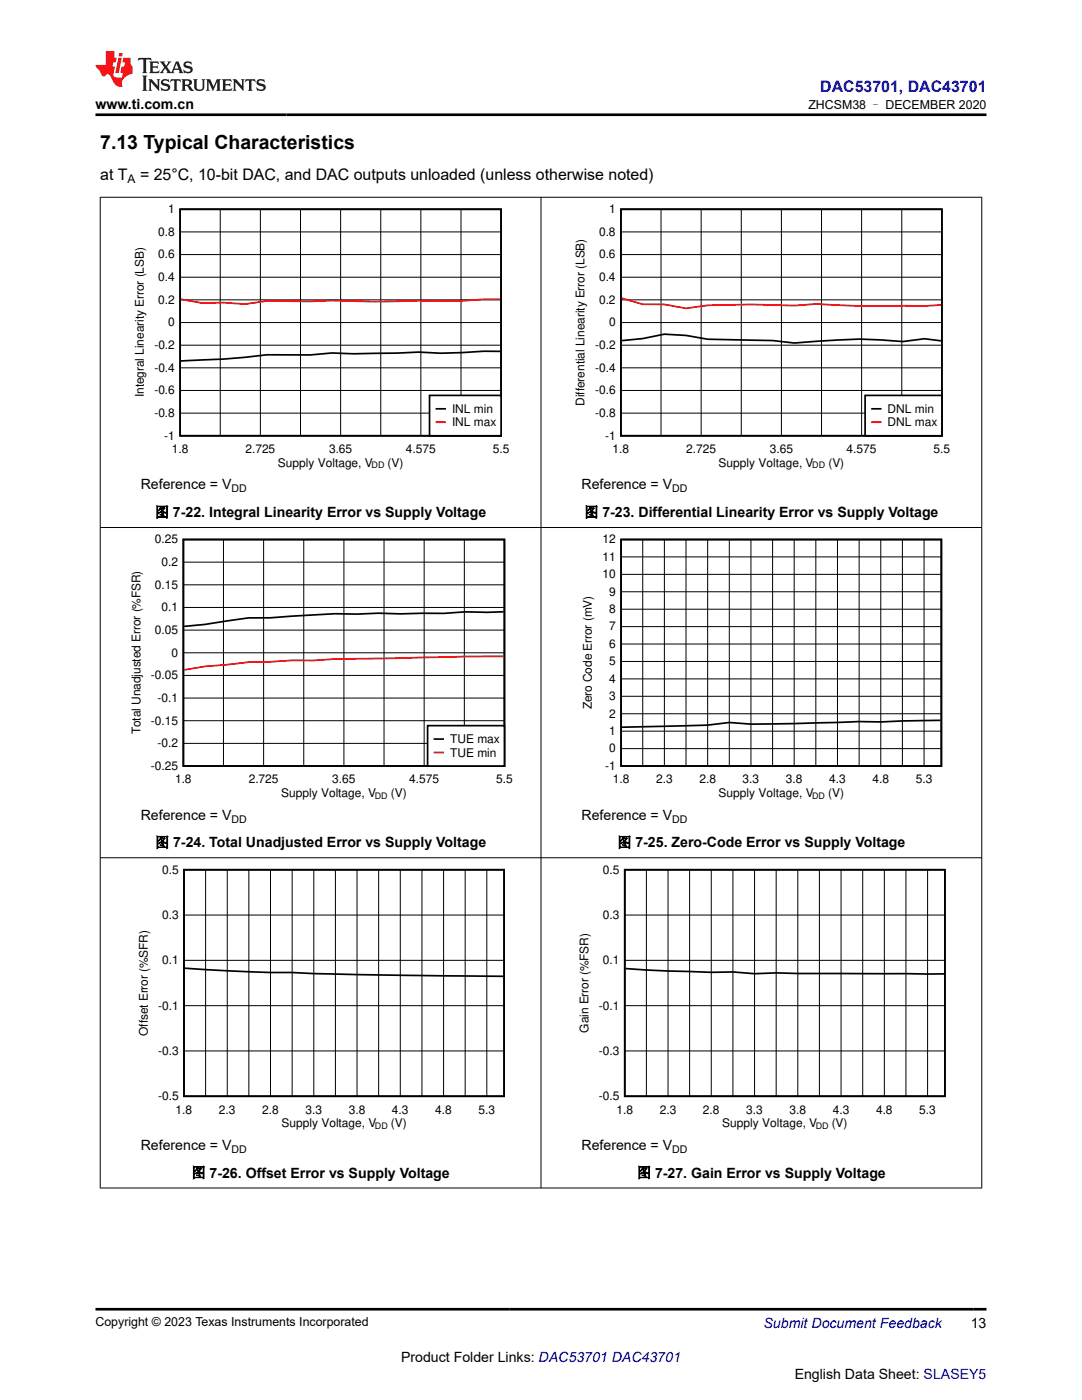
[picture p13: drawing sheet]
<svg xmlns="http://www.w3.org/2000/svg" width="216mm" height="279mm" viewBox="0 0 216 279" stroke-linecap="round" stroke-linejoin="round" font-family="sans-serif">
<defs><g id="words">
<text font-size="3.9" x="20" y="29.8">7.13 Typical Characteristics</text>
<text font-size="3.2" fill="#00f" x="163.7" y="18.3">DAC53701, DAC43701</text>
<g font-size="3.2">
<text x="20" y="36">at T</text>
<text x="27.9" y="36">= 25°C, 10-bit DAC, and DAC outputs unloaded (unless otherwise noted)</text>
</g>
<g font-size="2.8">
<text x="19" y="21.7">www.ti.com.cn</text>
<text x="28.1" y="97.7">Reference = V</text>
<text x="116" y="97.7">Reference = V</text>
<text x="30.9" y="103.2">图 7-22. Integral Linearity Error vs Supply Voltage</text>
<text x="116.6" y="103.2">图 7-23. Differential Linearity Error vs Supply Voltage</text>
<text x="28.1" y="163.6">Reference = V</text>
<text x="116" y="163.6">Reference = V</text>
<text x="30.9" y="169.1">图 7-24. Total Unadjusted Error vs Supply Voltage</text>
<text x="123.2" y="169.1">图 7-25. Zero-Code Error vs Supply Voltage</text>
<text x="28.1" y="229.5">Reference = V</text>
<text x="116" y="229.5">Reference = V</text>
<text x="38.2" y="235">图 7-26. Offset Error vs Supply Voltage</text>
<text x="127.1" y="235">图 7-27. Gain Error vs Supply Voltage</text>
<text x="193.7" y="265">13</text>
<text x="80" y="271.9">Product Folder Links: DAC53701 DAC43701</text>
<text x="158.6" y="275.3">English Data Sheet: SLASEY5</text>
</g>
<text font-size="2.8" fill="#00f" x="152.4" y="265">Submit Document Feedback</text>
<g font-size="2.5">
<text x="161.3" y="21.8">ZHCSM38 – DECEMBER 2020</text>
<text x="19" y="264.7">Copyright © 2023 Texas Instruments Incorporated</text>
</g>
<g font-size="2.4">
<text x="25.5" y="36.6">A</text>
<text x="31.6" y="47.1">0.8</text>
<text x="33.6" y="42.5">1</text>
<text x="119.5" y="47.1">0.8</text>
<text x="121.5" y="42.5">1</text>
<text x="31.6" y="51.6">0.6</text>
<text x="119.5" y="51.6">0.6</text>
<text x="31.6" y="56.1">0.4</text>
<text x="119.5" y="56.1">0.4</text>
<text x="31.6" y="60.6">0.2</text>
<text x="33.6" y="65.1">0</text>
<text x="119.5" y="60.6">0.2</text>
<text x="121.5" y="65.1">0</text>
<text x="30.8" y="69.7">-0.2</text>
<text x="118.7" y="69.7">-0.2</text>
<text x="30.8" y="74.2">-0.4</text>
<text x="118.7" y="74.2">-0.4</text>
<text x="28.7" y="79.3" transform="rotate(-90 28.7 79.3)">Integral Linearity Error (LSB)</text>
<text x="30.8" y="83.2">-0.8</text>
<text x="30.8" y="78.7">-0.6</text>
<text x="90.2" y="82.4">INL min</text>
<text x="116.6" y="81" transform="rotate(-90 116.6 81)">Differential Linearity Error (LSB)</text>
<text x="118.7" y="83.2">-0.8</text>
<text x="118.7" y="78.7">-0.6</text>
<text x="177.1" y="82.4">DNL min</text>
<text x="32.8" y="87.7">-1</text>
<text x="90.2" y="85.1">INL max</text>
<text x="120.7" y="87.7">-1</text>
<text x="177.1" y="85.1">DNL max</text>
<text x="34.3" y="90.4">1.8</text>
<text x="49" y="90.4">2.725</text>
<text x="55.4" y="93.1">Supply Voltage, V</text>
<text x="65.7" y="90.4">3.65</text>
<text x="77.3" y="93.1">(V)</text>
<text x="81" y="90.4">4.575</text>
<text x="98.3" y="90.4">5.5</text>
<text x="122.2" y="90.4">1.8</text>
<text x="136.9" y="90.4">2.725</text>
<text x="143.4" y="93.1">Supply Voltage, V</text>
<text x="153.6" y="90.4">3.65</text>
<text x="165.3" y="93.1">(V)</text>
<text x="168.9" y="90.4">4.575</text>
<text x="186.3" y="90.4">5.5</text>
<text x="30.9" y="108.4">0.25</text>
<text x="32.2" y="113">0.2</text>
<text x="120.2" y="111.9">11</text>
<text x="120.2" y="108.4">12</text>
<text x="30.9" y="117.5">0.15</text>
<text x="120.2" y="115.4">10</text>
<text x="121.6" y="118.9">9</text>
<text x="32.2" y="122">0.1</text>
<text x="121.6" y="125.8">7</text>
<text x="121.6" y="122.4">8</text>
<text x="30.9" y="126.5">0.05</text>
<text x="34.2" y="131">0</text>
<text x="121.6" y="129.3">6</text>
<text x="30.1" y="135.6">-0.05</text>
<text x="121.6" y="136.3">4</text>
<text x="121.6" y="132.8">5</text>
<text x="31.4" y="140.1">-0.1</text>
<text x="118.1" y="141.6" transform="rotate(-90 118.1 141.6)">Zero Code Error (mV)</text>
<text x="121.6" y="143.2">2</text>
<text x="121.6" y="139.7">3</text>
<text x="28" y="146.5" transform="rotate(-90 28 146.5)">Total Unadjusted Error (%FSR)</text>
<text x="30.1" y="144.6">-0.15</text>
<text x="31.4" y="149.1">-0.2</text>
<text x="89.8" y="148.3">TUE max</text>
<text x="121.6" y="146.7">1</text>
<text x="30.1" y="153.6">-0.25</text>
<text x="89.8" y="151">TUE min</text>
<text x="120.8" y="153.6">-1</text>
<text x="121.6" y="150.2">0</text>
<text x="34.9" y="156.3">1.8</text>
<text x="49.6" y="156.3">2.725</text>
<text x="56.1" y="159">Supply Voltage, V</text>
<text x="66.3" y="156.3">3.65</text>
<text x="78" y="159">(V)</text>
<text x="81.6" y="156.3">4.575</text>
<text x="99" y="156.3">5.5</text>
<text x="122.3" y="156.3">1.8</text>
<text x="130.9" y="156.3">2.3</text>
<text x="139.5" y="156.3">2.8</text>
<text x="143.4" y="159">Supply Voltage, V</text>
<text x="148.2" y="156.3">3.3</text>
<text x="156.8" y="156.3">3.8</text>
<text x="165.2" y="159">(V)</text>
<text x="165.5" y="156.3">4.3</text>
<text x="174.1" y="156.3">4.8</text>
<text x="182.7" y="156.3">5.3</text>
<text x="32.4" y="174.3">0.5</text>
<text x="120.3" y="174.3">0.5</text>
<text x="32.4" y="183.4">0.3</text>
<text x="120.3" y="183.4">0.3</text>
<text x="32.4" y="192.4">0.1</text>
<text x="120.3" y="192.4">0.1</text>
<text x="31.6" y="201.5">-0.1</text>
<text x="119.5" y="201.5">-0.1</text>
<text x="29.5" y="206.7" transform="rotate(-90 29.5 206.7)">Offset Error (%SFR)</text>
<text x="117.4" y="206.1" transform="rotate(-90 117.4 206.1)">Gain Error (%FSR)</text>
<text x="31.6" y="210.5">-0.3</text>
<text x="119.5" y="210.5">-0.3</text>
<text x="31.6" y="219.6">-0.5</text>
<text x="119.5" y="219.6">-0.5</text>
<text x="35.1" y="222.2">1.8</text>
<text x="43.7" y="222.2">2.3</text>
<text x="52.3" y="222.2">2.8</text>
<text x="56.2" y="224.9">Supply Voltage, V</text>
<text x="61" y="222.2">3.3</text>
<text x="69.6" y="222.2">3.8</text>
<text x="78" y="224.9">(V)</text>
<text x="78.2" y="222.2">4.3</text>
<text x="86.9" y="222.2">4.8</text>
<text x="95.5" y="222.2">5.3</text>
<text x="123" y="222.2">1.8</text>
<text x="131.6" y="222.2">2.3</text>
<text x="140.3" y="222.2">2.8</text>
<text x="144.1" y="224.9">Supply Voltage, V</text>
<text x="148.9" y="222.2">3.3</text>
<text x="157.5" y="222.2">3.8</text>
<text x="166" y="224.9">(V)</text>
<text x="166.2" y="222.2">4.3</text>
<text x="174.8" y="222.2">4.8</text>
<text x="183.4" y="222.2">5.3</text>
</g>
<g font-size="2.1">
<text x="46.2" y="98.3">DD</text>
<text x="134.1" y="98.3">DD</text>
<text x="46.2" y="164.2">DD</text>
<text x="134.1" y="164.2">DD</text>
<text x="46.2" y="230.1">DD</text>
<text x="134.1" y="230.1">DD</text>
</g>
<g font-size="1.8">
<text x="74.1" y="93.5">DD</text>
<text x="162.1" y="93.5">DD</text>
<text x="74.8" y="159.4">DD</text>
<text x="162" y="159.4">DD</text>
<text x="74.8" y="225.3">DD</text>
<text x="162.8" y="225.3">DD</text>
</g>
</g></defs>
<path d="M35.9 41.8h64.1v45.2h-64.1zM99.8 70.1h-3.3l-8.6 .4-4.4-.2a237.6 237.6 0 0 1-17.3 .1l-4.3 .4h-8.7a155.8 155.8 0 0 1-17.1 1.2" fill="none" stroke="#000" stroke-width=".34"/>
<g fill="none" stroke="#000" stroke-width=".2">
<path d="M35.9 59.8h64.1M35.9 55.3h64.1M35.9 50.8h64.1M35.9 46.3h64.1M43.9 41.8v45.2M52 41.8v45.2M60 41.8v45.2M68 41.8v45.2M76 41.8v45.2M84 41.8v45.2M92 41.8v45.2M35.9 77.9h64.1"/>
<path d="M35.9 73.4h64.1M35.9 68.9h64.1M35.9 64.4h64.1M35.9 82.5h64.1"/>
</g>
<path d="M36.1 59.7l4.2 .8 4.3-.1 4.3 .3 4.3-.6 8.7 .1 4.3-.2a191.2 191.2 0 0 0 17.3 0h8.7l4.3-.3h3.3" fill="none" stroke="#f00" stroke-width=".34"/>
<path d="M85.7 78.9h14.3v8.1h-14.3z" fill-rule="evenodd" fill="#fff"/>
<path d="M123.9 41.8h64v45.2h-64zM85.7 78.9h14.3v8.1h-14.3zM124.1 68l4.1-.4 4.4-.9 4.3 .2 4.3 .8 13 .3 4.3 .5 4.3-.4a80.1 80.1 0 0 1 17.3 .1l4.4-.6 3.3 .4M87.1 81.6h1.7" fill="none" stroke="#000" stroke-width=".34"/>
<path d="M124.1 59.5l4.1 1.2 4.4 .1 4.3 .7 4.3-.6 8.7-.1 8.6 .2 4.3-.3a233.2 233.2 0 0 0 25 .2M87.1 84.3h1.7" fill="none" stroke="#f00" stroke-width=".34"/>
<g fill="none" stroke="#000" stroke-width=".2">
<path d="M123.9 59.8h64M123.9 55.3h64M123.9 50.8h64M123.9 46.3h64M131.9 41.8v45.2M139.9 41.8v45.2M147.9 41.8v45.2M155.9 41.8v45.2M163.9 41.8v45.2M171.9 41.8v45.2M179.9 41.8v45.2M123.9 77.9h64"/>
<path d="M123.9 73.4h64M123.9 68.9h64M123.9 64.4h64M123.9 82.5h64"/>
</g>
<path d="M172.6 78.9h15.3v8.1h-15.3z" fill-rule="evenodd" fill="#fff"/>
<path d="M172.6 78.9h15.3v8.1h-15.3zM174 81.6h1.7M36.6 107.7h64.1v45.2h-64.1zM100.5 122.1l-3.3 .1-4.3-.1-4.4 .3-21.6 .1-13 .8h-4.3l-8.7 1.3-4.2 .4" fill="none" stroke="#000" stroke-width=".34"/>
<path d="M174 84.3h1.7M100.5 131l-33.6 .5-4.3 .3h-4.4l-4.3 .3-4.3 .1-8.7 .8-4.2 .7" fill="none" stroke="#f00" stroke-width=".34"/>
<g fill="none" stroke="#000" stroke-width=".2">
<path d="M36.6 116.7h64.1M36.6 112.2h64.1M44.6 107.7v45.2M52.6 107.7v45.2M60.6 107.7v45.2M68.6 107.7v45.2M76.6 107.7v45.2M84.6 107.7v45.2M92.7 107.7v45.2M36.6 139.3h64.1M36.6 134.8h64.1M36.6 130.3h64.1"/>
<path d="M36.6 125.7h64.1M36.6 121.2h64.1M36.6 148.4h64.1M36.6 143.8h64.1"/>
</g>
<path d="M85.3 144.8h15.4v8.1h-15.4z" fill-rule="evenodd" fill="#fff"/>
<path d="M123.9 107.7h63.9v45.2h-63.9zM85.3 144.8h15.4v8.1h-15.4zM86.7 147.5h1.7M187.7 143.8l-12 .3-4.3-.1-17.2 .5h-4.4l-4.3-.3-4.3 .5-17.1 .4M36.7 173.6h63.9v45.2h-63.9zM124.7 173.6h63.8v45.2h-63.8zM36.9 193.2l17.1 .9h4.3l12.9 .4 29.2 .3M124.8 193.3l8.5 .5 8.6 .3 4.3-.1 4.4 .3 4.3-.1 33.5 .2" fill="none" stroke="#000" stroke-width=".34"/>
<path d="M86.7 150.2h1.7" fill="none" stroke="#f00" stroke-width=".34"/>
<g fill="none" stroke="#000" stroke-width=".2">
<path d="M19.9 39.4h176.1M20 39.3v197.9M107.9 39.3v197.9M195.9 39.3v197.9M19.9 105.3h176.1M123.9 118.1h63.9M123.9 114.6h63.9M123.9 111.1h63.9M128.3 107.7v45.2M132.6 107.7v45.2M136.9 107.7v45.2M141.2 107.7v45.2"/>
<path d="M145.5 107.7v45.2M149.8 107.7v45.2M154.2 107.7v45.2M158.5 107.7v45.2M162.8 107.7v45.2M167.1 107.7v45.2M171.4 107.7v45.2M175.7 107.7v45.2M180.1 107.7v45.2M184.4 107.7v45.2M123.9 139h63.9M123.9 135.5h63.9"/>
<path d="M123.9 132h63.9M123.9 128.5h63.9M123.9 125.1h63.9M123.9 121.6h63.9M123.9 149.4h63.9M123.9 145.9h63.9M123.9 142.4h63.9M19.9 171.2h176.1M41 173.6v45.2M45.3 173.6v45.2M49.7 173.6v45.2M54 173.6v45.2"/>
<path d="M58.3 173.6v45.2M62.6 173.6v45.2M66.9 173.6v45.2M71.2 173.6v45.2M75.6 173.6v45.2M79.9 173.6v45.2M84.2 173.6v45.2M88.5 173.6v45.2M92.8 173.6v45.2M97.1 173.6v45.2M129 173.6v45.2M133.3 173.6v45.2"/>
<path d="M137.6 173.6v45.2M141.9 173.6v45.2M146.2 173.6v45.2M150.6 173.6v45.2M154.9 173.6v45.2M159.2 173.6v45.2M163.5 173.6v45.2M167.8 173.6v45.2M172.1 173.6v45.2M176.5 173.6v45.2M180.8 173.6v45.2M185.1 173.6v45.2"/>
<path d="M36.7 191.7h63.9M36.7 182.6h63.9M124.7 191.7h63.9M124.7 182.6h63.9M36.7 209.7h63.9M36.7 200.7h63.9M124.7 209.7h63.9M124.7 200.7h63.9M19.9 237.1h176.1"/>
</g>
<path d="M27.7 11.6l-.2 .5 .5-.2h.6v.1v2.2l-.2 .4h1l-.2-.4v-2.2v-.1h.5l.5 .2-.1-.5zM29.8 12.3l.2 .4v1.5l-.2 .4h1.9l.1-.6a1.08 1.08 0 0 1-1.3 .2v-.7h.6l.4 .2v-.7l-.4 .2h-.6v-.5l.2-.2a1 1 0 0 1 1 .3l-.1-.5zM31.8 12.3l1 1.1-1 1.2h.9l-.2-.2 .4-.8 .5 .8-.2 .2h1.6l-.2-.2 .1-.5h1l.1 .5-.1 .2h.9l-.2-.3-.8-2h-.5l-1 2.2-.8-1.1 .9-1.1h-.8l.2 .2-.5 .6-.3-.6 .1-.2zM35.2 12.7l.4 1h-.8zM36.8 12.4a.65 .65 0 0 0-.2 .7 .65 .65 0 0 0 .6 .5l.7 .1 .1 .3a.79 .79 0 0 1-.7 .4 .79 .79 0 0 1-.7-.5l.1 .7 .2-.1a.93 .93 0 0 0 1.1 .1 .93 .93 0 0 0 .4-1 1.46 1.46 0 0 0-1.2-.6l-.1-.3a1.09 1.09 0 0 1 1.2 .2l-.2-.6-.1 .1-.6-.2zM28.4 15.1l.2 .4v2.2l-.2 .4h1l-.2-.4v-2.2l.2-.4zM29.6 15.8l.2 .4v1.5l-.2 .4h.8l-.3-.4v-1.3l1.7 1.8v-2l.2-.4h-.8l.2 .2 .1 1.1-1.2-1.3zM32.3 15.9a.65 .65 0 0 0-.2 .8 .65 .65 0 0 0 .7 .4l.6 .2 .1 .2a.79 .79 0 0 1-.7 .4 .79 .79 0 0 1-.7-.5l.1 .7 .2-.1a.93 .93 0 0 0 1.1 .1 .93 .93 0 0 0 .4-.9 1.46 1.46 0 0 0-1.2-.6l-.1-.4a1.09 1.09 0 0 1 1.2 .2l-.2-.6-.1 .1-.6-.1zM34.1 15.8l-.1 .6a.63 .63 0 0 1 .7-.3l.1 1.6-.3 .4h1l-.2-.4v-1.6a.66 .66 0 0 1 .8 .3l-.1-.6zM36.2 15.8l.2 .4v1.5l-.2 .4h.9l-.2-.2v-.7h.5l.1 .2a.79 .79 0 0 0 1.2 .6l-1-.9a.61 .61 0 0 0 .6-.6 .61 .61 0 0 0-.5-.7zM36.9 16.1h.2a.47 .47 0 0 1 .5 .1 .47 .47 0 0 1 .1 .5l-.2 .1-.6 .1zM38.5 15.8l.2 .2a2.27 2.27 0 0 0 .4 2 1.04 1.04 0 0 0 1.7-.7v-1.3l.2-.2h-.8l.2 .4v1.1a.6 .6 0 0 1-.6 .6 .6 .6 0 0 1-.6-.6v-1.1l.3-.4zM41.1 15.8l.2 .4v1.5l-.2 .4h.7l-.2-.4v-1.4l.9 1.9 .8-1.9v1.4l-.2 .4h1l-.3-.4v-1.5l.3-.4h-.8l-.7 1.5-.7-1.5zM44.3 15.8l.2 .4v1.5l-.2 .4h1.9l.1-.6a1.09 1.09 0 0 1-1.3 .2v-.7h.6l.4 .2v-.6l-.4 .2h-.6v-.6l.2-.1a1.01 1.01 0 0 1 1 .3l-.1-.6zM46.4 15.8l.3 .4v1.5l-.3 .4h.8l-.2-.4v-1.3l1.6 1.8v-2l.2-.4h-.7l.2 .2v1.1l-1.2-1.3zM49 15.8l-.1 .6a.63 .63 0 0 1 .8-.3v1.6l-.3 .4h1l-.2-.4v-1.6a.66 .66 0 0 1 .8 .3l-.1-.6zM51.4 15.9a.65 .65 0 0 0-.2 .8 .65 .65 0 0 0 .6 .4l.6 .2 .2 .2a.79 .79 0 0 1-.8 .4 .79 .79 0 0 1-.6-.5l.1 .7 .2-.1a.93 .93 0 0 0 1 .1 .93 .93 0 0 0 .5-.9 1.46 1.46 0 0 0-1.3-.6l-.1-.4a1.09 1.09 0 0 1 1.3 .2l-.2-.6-.2 .1-.5-.1z" fill="#231f20"/>
<path d="M21.1 10.2v2.8h-2.1l.1 .3 .9 1a.95 .95 0 0 0 .9 .9 .59 .59 0 0 1 .6-.4 .59 .59 0 0 1 .5 .4l.4 .7a1.59 1.59 0 0 0 2.1 1.4 1.61 1.61 0 0 1 1-2.3l1-.3-.1-1.5a1.59 1.59 0 0 1-.4-1.7h-1.4l-.2 .9h.5l-.1 .9h-.5l-.2 1v.2l.4 .1-.2 .9h-.6a.73 .73 0 0 1-1.1-.7l.3-1.5h-.5l.2-.9h.5l.2-.9h-.5v-1.3zM23.6 11.5l-.6 3.1h.7l.6-3.1zM23.8 10.6l-.1 .6h.7l.1-.6z" fill="#ed1c24"/>
<path d="M19 22.9h177.8M19 261.3h177.8" fill="none" stroke="#000" stroke-width=".53"/>
<use href="#words"/>
</svg>
